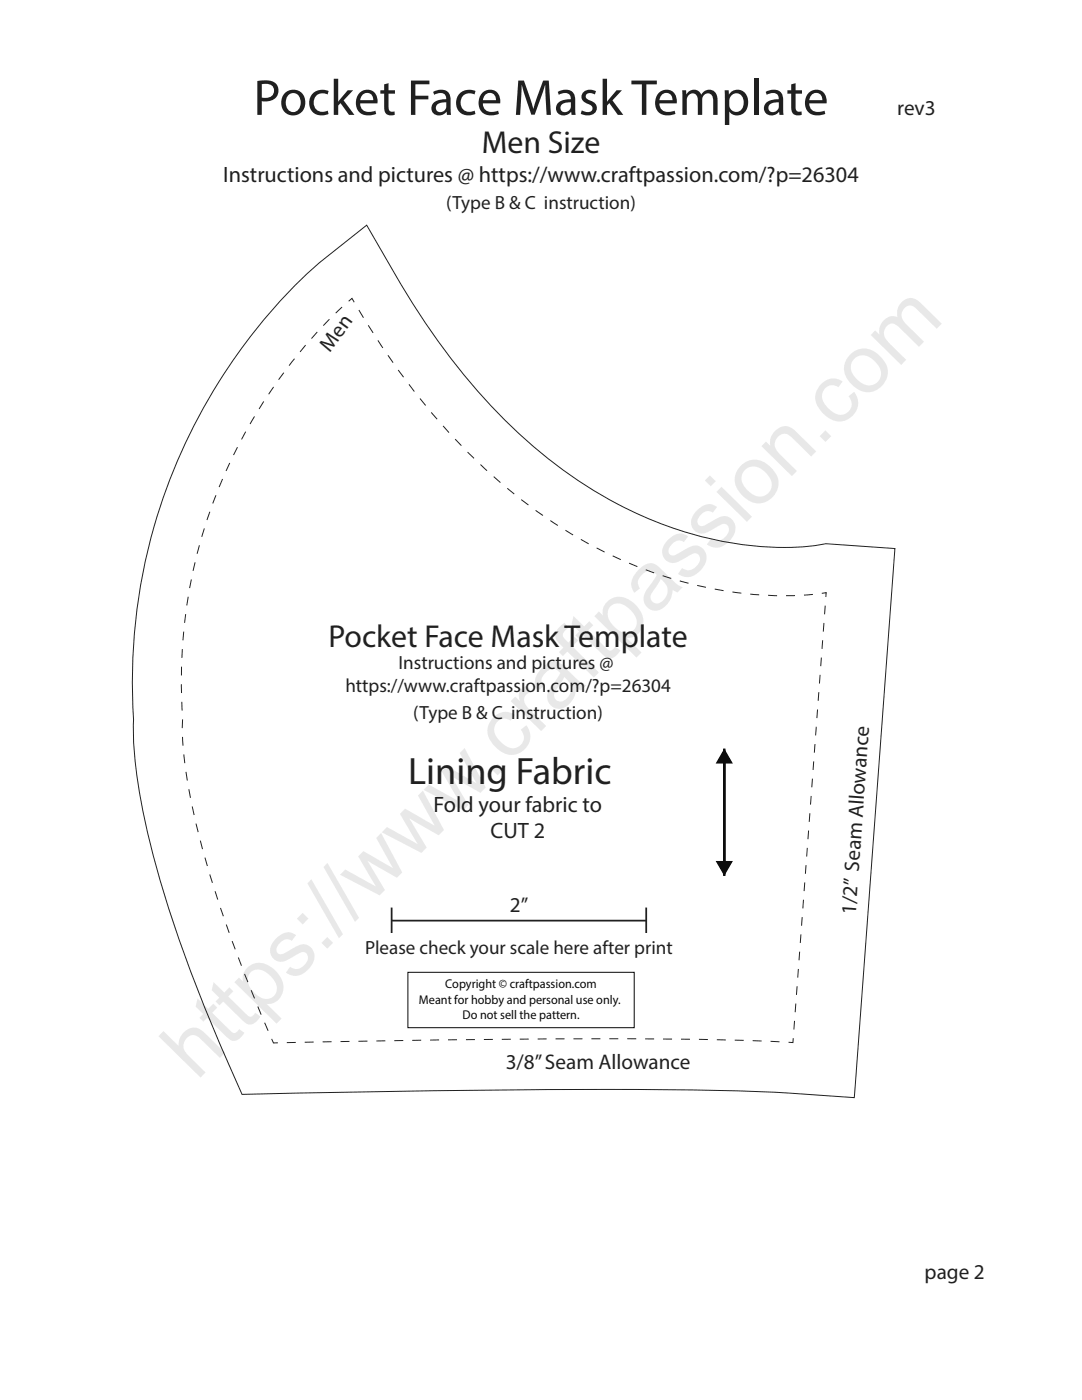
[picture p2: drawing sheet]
<svg xmlns="http://www.w3.org/2000/svg" width="216mm" height="279mm" viewBox="0 0 216 279" stroke-linecap="round" stroke-linejoin="round" font-family="sans-serif">
<defs><g id="words">
<text font-size="16.5" fill="#211e1e" x="39.3" y="215.8" transform="rotate(-45 39.3 215.8)">https://www.craftpassion.com</text>
<text font-size="10.2" fill="#231f20" x="50.6" y="22.9">Pocket Face Mask Template</text>
<text font-size="7.6" fill="#231f20" x="81.5" y="156.4">Lining Fabric</text>
<g font-size="6.3" fill="#231f20">
<text x="96.1" y="30.6">Men Size</text>
<text x="65.5" y="129.1">Pocket Face Mask Template</text>
</g>
<text font-size="4.4" fill="#211e1e" x="44.5" y="36.3">Instructions and pictures @ https://www.craftpassion.com/?p=26304</text>
<g font-size="4.4" fill="#231f20">
<text x="86.5" y="162.1">Fold your fabric to</text>
<text x="97.9" y="167.2">CUT 2</text>
</g>
<g font-size="4.2" fill="#231f20">
<text x="179" y="22.9">rev3</text>
<text x="65.8" y="70.4" transform="rotate(-54 65.8 70.4)">Men</text>
<text x="101.8" y="182">2”</text>
<text x="170.7" y="182.6" transform="rotate(-86 170.7 182.6)">1/2” Seam Allowance</text>
<text x="100.9" y="213.3">3/8” Seam Allowance</text>
<text x="184.5" y="255.2">page 2</text>
</g>
<g font-size="3.8" fill="#231f20">
<text x="89" y="41.8">(Type B &amp; C instruction)</text>
<text x="82.5" y="143.6">(Type B &amp; C instruction)</text>
<text x="72.8" y="190.4">Please check your scale here after print</text>
</g>
<g font-size="3.8" fill="#211e1e">
<text x="79.5" y="133.5">Instructions and pictures @</text>
<text x="68.9" y="138">https://www.craftpassion.com/?p=26304</text>
</g>
<g font-size="2.5" fill="#050605">
<text x="88.9" y="197.3">Copyright © craftpassion.com</text>
<text x="83.6" y="200.3">Meant for hobby and personal use only.</text>
<text x="92.3" y="203.4">Do not sell the pattern.</text>
</g>
</g></defs>
<path d="M58.7 57.2l5-4.7 9.5-7.6a269.9 269.9 0 0 0 12.1 20.1 112.5 112.5 0 0 0 31.6 31.9 72.9 72.9 0 0 0 42.2 12.3l2.8-.2 3-.5 13.7 1-8.1 109.6-2.4-.2a475.2 475.2 0 0 0-44.5-1.5l-36.9 .3-38.4 .7a300.6 300.6 0 0 1-17.9-48.4 96.7 96.7 0 0 1-3.8-25.6 113.2 113.2 0 0 1 32.1-87.2zM69.6 60.1l.6-.5 .5 .7M164 118.4l.9-.1-.1 .9M54.2 207.3l.4 .8h.8M158.3 207.2l-.1 .9-.9-.1" fill="none" stroke="#231f20" stroke-width=".2"/>
<path d="M158.4 205.5l6.3-85.5" fill="none" stroke="#231f20" stroke-width=".2" stroke-dasharray="1.7 1.7" stroke-linecap="butt"/>
<path d="M68.3 61.3a103.2 103.2 0 0 0-31.9 82.5 64.4 64.4 0 0 0 1.9 17 227.5 227.5 0 0 0 13.2 40.2l2.4 5.5M162.2 118.6a77.9 77.9 0 0 1-41-8.1 108.3 108.3 0 0 1-36.6-30l-4.6-5.9-4.5-6.4-4.4-7.1M57.2 208.1l2-.1a2364 2364 0 0 1 86.4-.4l10.8 .4" fill="none" stroke="#231f20" stroke-width=".2" stroke-dasharray="1.8 1.8" stroke-linecap="butt"/>
<path d="M78.1 183.7h50.8M78.1 181.1v5.1M128.9 181.1v5.1" fill="none" stroke="#231f20" stroke-width=".35"/>
<path d="M81.4 194h45.1v11.1h-45.1z" fill="none" stroke="#050504" stroke-width=".2"/>
<path d="M144.5 149.4l1.7 3h-1.4v22.4h-.5v-22.4h-1.5zM144.3 149.4h.5v22.4h1.4l-1.7 3-1.7-3h1.5z" fill="#000"/>
<use href="#words"/>
</svg>
